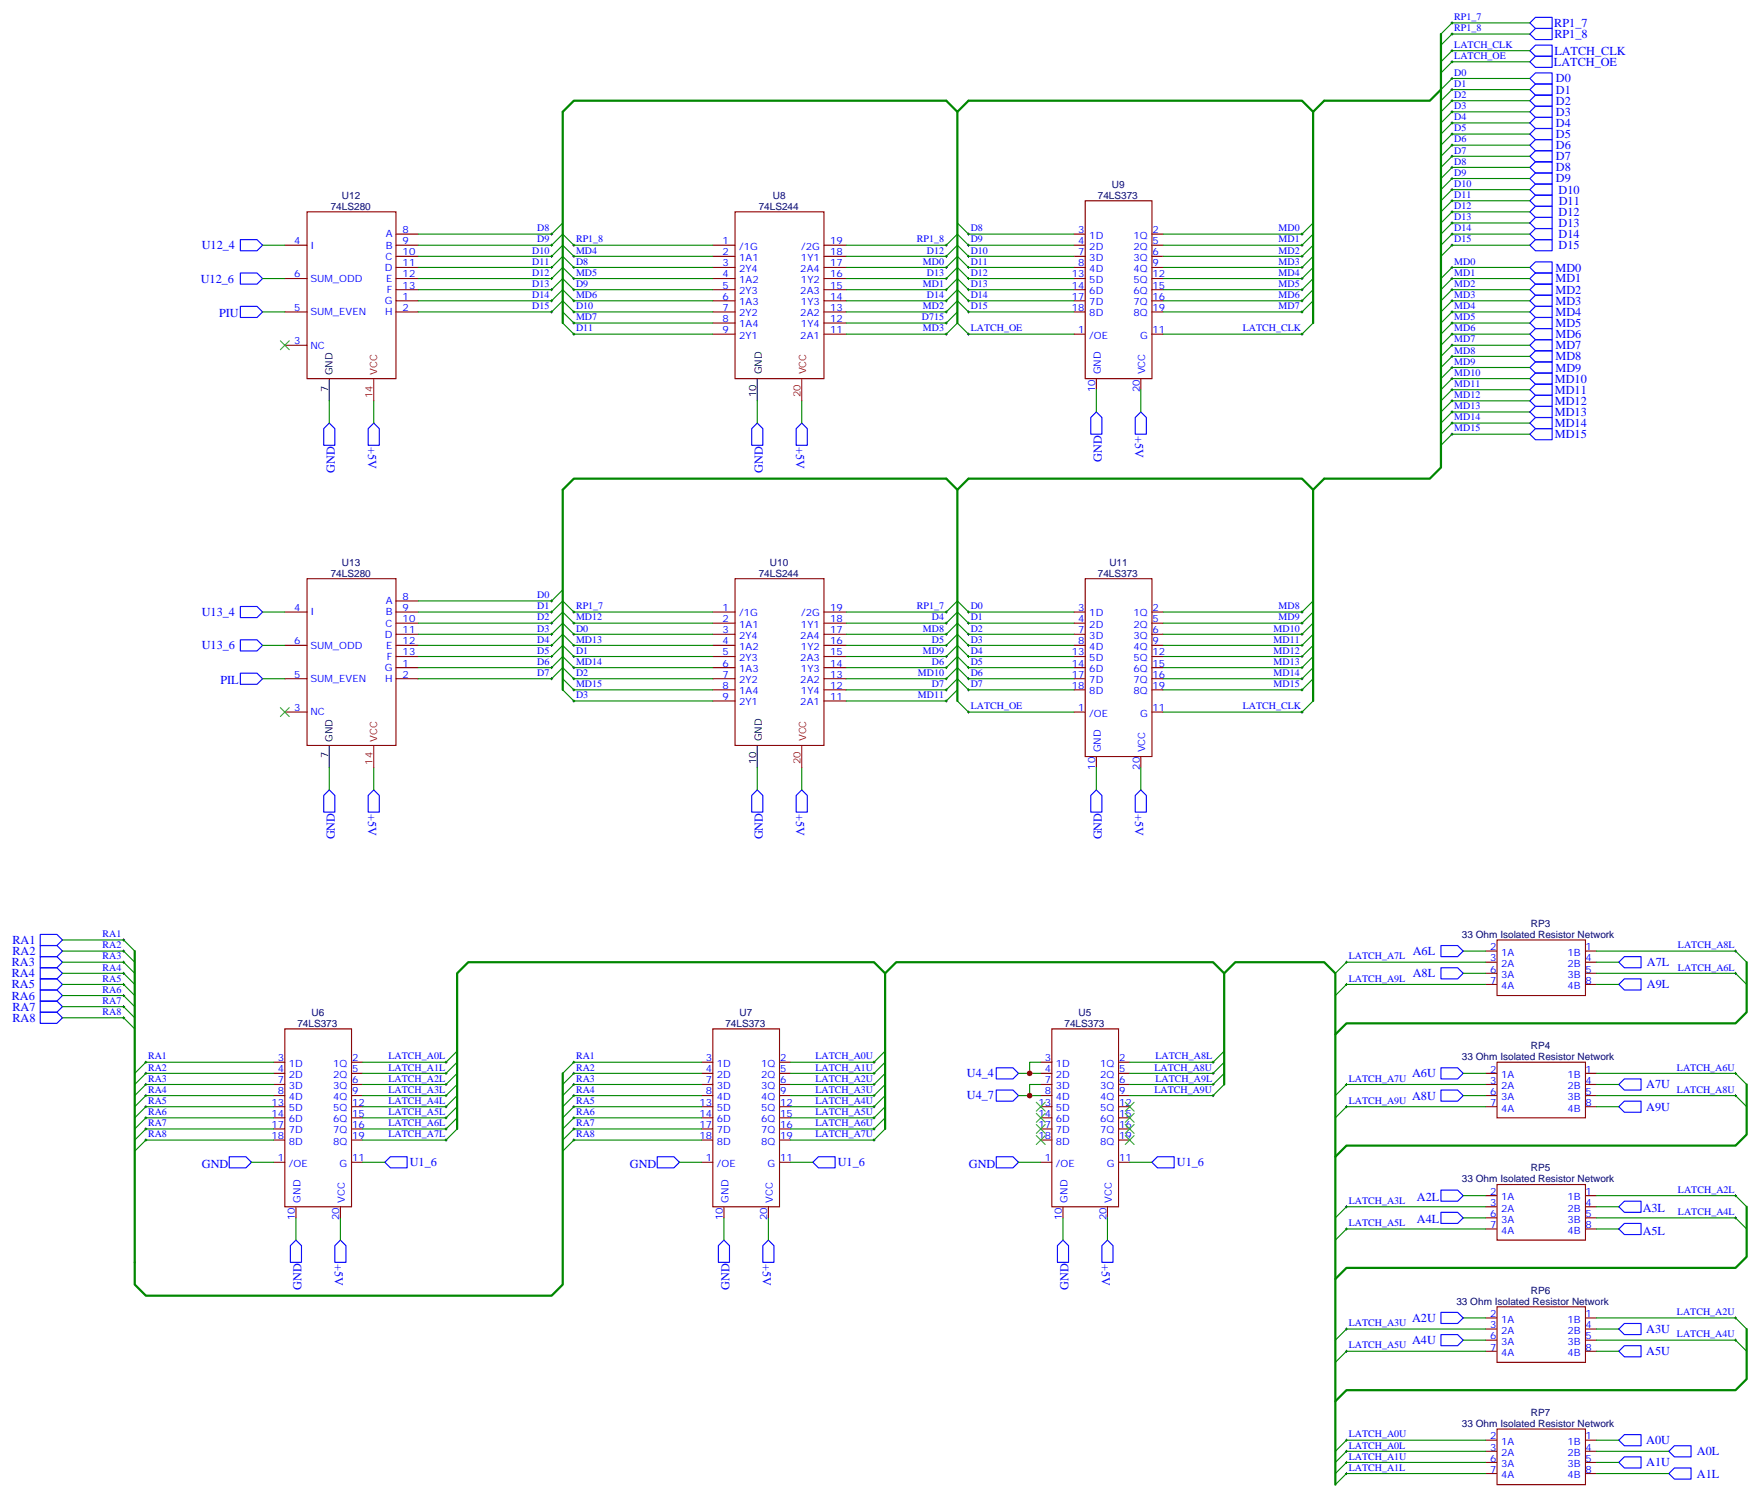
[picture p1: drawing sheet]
<svg xmlns="http://www.w3.org/2000/svg" width="559mm" height="475mm" viewBox="0 0 559 475" stroke-linecap="round" stroke-linejoin="round" font-family="sans-serif">
<defs><g id="words">
<g font-size="3.9" fill="#00f">
<text x="493.3" y="8.5">RP1_7</text>
<text x="493.3" y="17.3">LATCH_CLK</text>
<text x="493.3" y="12">RP1_8</text>
<text x="493.1" y="20.8">LATCH_OE</text>
<text x="493.8" y="26.2">D0</text>
<text x="493.8" y="29.7">D1</text>
<text x="493.8" y="33.2">D2</text>
<text x="493.8" y="36.7">D3</text>
<text x="493.8" y="40.3">D4</text>
<text x="493.8" y="43.8">D5</text>
<text x="493.8" y="47.3">D6</text>
<text x="493.8" y="50.8">D7</text>
<text x="493.8" y="57.9">D9</text>
<text x="493.8" y="54.4">D8</text>
<text x="494.6" y="61.4">D10</text>
<text x="494.7" y="65">D11</text>
<text x="494.6" y="68.5">D12</text>
<text x="494.6" y="75.5">D14</text>
<text x="494.6" y="72">D13</text>
<text x="64" y="79.1">U12_4</text>
<text x="494.6" y="79.1">D15</text>
<text x="63.7" y="89.7">U12_6</text>
<text x="493.6" y="89.7">MD1</text>
<text x="493.6" y="86.2">MD0</text>
<text x="493.6" y="93.2">MD2</text>
<text x="69.5" y="100.8">PIU</text>
<text x="493.6" y="100.2">MD4</text>
<text x="493.6" y="96.7">MD3</text>
<text x="493.6" y="107.3">MD6</text>
<text x="493.6" y="103.8">MD5</text>
<text x="493.6" y="110.8">MD7</text>
<text x="493.6" y="114.3">MD8</text>
<text x="493.6" y="117.9">MD9</text>
<text x="493.4" y="125">MD11</text>
<text x="493.4" y="121.5">MD10</text>
<text x="493.4" y="128.5">MD12</text>
<text x="493.4" y="135.6">MD14</text>
<text x="493.4" y="132">MD13</text>
<text x="116.8" y="141.9" transform="rotate(90 116.8 141.9)">+5V</text>
<text x="252.7" y="141.9" transform="rotate(90 252.7 141.9)">+5V</text>
<text x="360.3" y="138.3" transform="rotate(90 360.3 138.3)">+5V</text>
<text x="493.4" y="139.1">MD15</text>
<text x="349.7" y="146.5" transform="rotate(-90 349.7 146.5)">GND</text>
<text x="106.3" y="150" transform="rotate(-90 106.3 150)">GND</text>
<text x="242.1" y="150" transform="rotate(-90 242.1 150)">GND</text>
<text x="64" y="195.5">U13_4</text>
<text x="64" y="206.1">U13_6</text>
<text x="70" y="217.2">PIL</text>
<text x="116.8" y="258.3" transform="rotate(90 116.8 258.3)">+5V</text>
<text x="252.7" y="258.3" transform="rotate(90 252.7 258.3)">+5V</text>
<text x="360.3" y="258.3" transform="rotate(90 360.3 258.3)">+5V</text>
<text x="106.3" y="266.4" transform="rotate(-90 106.3 266.4)">GND</text>
<text x="242.1" y="266.4" transform="rotate(-90 242.1 266.4)">GND</text>
<text x="349.7" y="266.4" transform="rotate(-90 349.7 266.4)">GND</text>
<text x="3.9" y="299.6">RA1</text>
<text x="3.9" y="303.1">RA2</text>
<text x="448.3" y="303.1">A6L</text>
<text x="3.7" y="306.6">RA3</text>
<text x="3.7" y="310.1">RA4</text>
<text x="448.3" y="310.1">A8L</text>
<text x="522.6" y="306.6">A7L</text>
<text x="3.7" y="313.7">RA5</text>
<text x="3.7" y="317.2">RA6</text>
<text x="522.6" y="313.7">A9L</text>
<text x="3.9" y="320.7">RA7</text>
<text x="3.9" y="324.2">RA8</text>
<text x="306.8" y="341.9">U4_4</text>
<text x="448.1" y="341.9">A6U</text>
<text x="522.4" y="345.4">A7U</text>
<text x="306.8" y="348.9">U4_7</text>
<text x="448.1" y="349">A8U</text>
<text x="522.4" y="352.5">A9U</text>
<text x="64.1" y="370.6">GND</text>
<text x="130" y="370.1">U1_6</text>
<text x="199.9" y="370.6">GND</text>
<text x="265.9" y="370.1">U1_6</text>
<text x="307.5" y="370.6">GND</text>
<text x="373.5" y="370.1">U1_6</text>
<text x="449.6" y="381.2">A2L</text>
<text x="449.6" y="388.3">A4L</text>
<text x="521.3" y="384.7">A3L</text>
<text x="521.3" y="391.8">A5L</text>
<text x="106.3" y="401.1" transform="rotate(90 106.3 401.1)">+5V</text>
<text x="242.1" y="401.1" transform="rotate(90 242.1 401.1)">+5V</text>
<text x="349.7" y="401.1" transform="rotate(90 349.7 401.1)">+5V</text>
<text x="95.7" y="409.3" transform="rotate(-90 95.7 409.3)">GND</text>
<text x="231.5" y="409.3" transform="rotate(-90 231.5 409.3)">GND</text>
<text x="339.1" y="409.3" transform="rotate(-90 339.1 409.3)">GND</text>
<text x="448.1" y="419.5">A2U</text>
<text x="522.4" y="423">A3U</text>
<text x="448.1" y="426.6">A4U</text>
<text x="522.4" y="430.1">A5U</text>
<text x="522.4" y="458.3">A0U</text>
<text x="538.5" y="461.9">A0L</text>
<text x="522.4" y="465.4">A1U</text>
<text x="538.5" y="468.9">A1L</text>
</g>
<g font-size="3.2" fill="#00f">
<text x="461.5" y="6.4">RP1_7</text>
<text x="461.5" y="9.9">RP1_8</text>
<text x="461.5" y="15.2">LATCH_CLK</text>
<text x="461.5" y="18.7">LATCH_OE</text>
<text x="461.5" y="24">D0</text>
<text x="461.5" y="27.6">D1</text>
<text x="461.5" y="31.1">D2</text>
<text x="461.5" y="34.6">D3</text>
<text x="461.5" y="38.1">D4</text>
<text x="461.5" y="41.7">D5</text>
<text x="461.5" y="45.2">D6</text>
<text x="461.5" y="48.7">D7</text>
<text x="461.5" y="52.2">D8</text>
<text x="461.5" y="55.8">D9</text>
<text x="461.5" y="59.3">D10</text>
<text x="461.5" y="62.8">D11</text>
<text x="461.5" y="66.4">D12</text>
<text x="461.5" y="69.9">D13</text>
<text x="93.3" y="77.5">4</text>
<text x="122.4" y="75.4">A</text>
<text x="127.8" y="77.5">9</text>
<text x="127.8" y="73.9">8</text>
<text x="170.5" y="73.4">D8</text>
<text x="170.5" y="76.9">D9</text>
<text x="182.8" y="76.9">RP1_8</text>
<text x="229.3" y="77.5">1</text>
<text x="263.4" y="77.5">19</text>
<text x="291" y="76.9">RP1_8</text>
<text x="308" y="76.9">D9</text>
<text x="308" y="73.4">D8</text>
<text x="342.2" y="77.5">4</text>
<text x="342.2" y="73.9">3</text>
<text x="345.7" y="75.7">1D</text>
<text x="359.7" y="75.7">1Q</text>
<text x="365.7" y="73.9">2</text>
<text x="365.7" y="77.5">5</text>
<text x="405.8" y="76.9">MD1</text>
<text x="405.8" y="73.4">MD0</text>
<text x="461.5" y="73.4">D14</text>
<text x="461.5" y="76.9">D15</text>
<text x="98.5" y="78.9">I</text>
<text x="122.4" y="82.4">C</text>
<text x="122.4" y="78.9">B</text>
<text x="127.8" y="81">10</text>
<text x="168.9" y="80.5">D10</text>
<text x="168.9" y="84">D11</text>
<text x="182.8" y="80.5">MD4</text>
<text x="182.8" y="84">D8</text>
<text x="229.3" y="81">2</text>
<text x="234.6" y="79.2">/1G</text>
<text x="234.6" y="82.8">1A1</text>
<text x="254.2" y="82.8">1Y1</text>
<text x="254.3" y="79.2">/2G</text>
<text x="263.4" y="81">18</text>
<text x="292.9" y="84">MD0</text>
<text x="294.1" y="80.5">D12</text>
<text x="308" y="80.5">D10</text>
<text x="308" y="84">D11</text>
<text x="342.2" y="81">7</text>
<text x="345.7" y="82.8">3D</text>
<text x="345.7" y="79.2">2D</text>
<text x="359.7" y="79.2">2Q</text>
<text x="359.7" y="82.8">3Q</text>
<text x="365.7" y="81">6</text>
<text x="405.8" y="84">MD3</text>
<text x="405.8" y="80.5">MD2</text>
<text x="461.5" y="84">MD0</text>
<text x="93.3" y="88.1">6</text>
<text x="98.5" y="89.5">SUM_ODD</text>
<text x="122.2" y="85.9">D</text>
<text x="122.6" y="89.5">E</text>
<text x="127.8" y="88.1">12</text>
<text x="127.8" y="84.5">11</text>
<text x="168.9" y="87.5">D12</text>
<text x="182.8" y="87.5">MD5</text>
<text x="229.3" y="84.5">3</text>
<text x="229.3" y="88.1">4</text>
<text x="234.6" y="86.3">2Y4</text>
<text x="234.6" y="89.8">1A2</text>
<text x="254" y="86.3">2A4</text>
<text x="254.2" y="89.8">1Y2</text>
<text x="263.4" y="88.1">16</text>
<text x="263.4" y="84.5">17</text>
<text x="294.1" y="87.5">D13</text>
<text x="308" y="87.5">D12</text>
<text x="340.2" y="88.1">13</text>
<text x="342.2" y="84.5">8</text>
<text x="345.7" y="89.8">5D</text>
<text x="345.7" y="86.3">4D</text>
<text x="359.7" y="86.3">4Q</text>
<text x="359.7" y="89.8">5Q</text>
<text x="365.7" y="84.5">9</text>
<text x="365.7" y="88.1">12</text>
<text x="405.8" y="87.5">MD4</text>
<text x="461.5" y="87.5">MD1</text>
<text x="122.8" y="93">F</text>
<text x="127.8" y="95.1">1</text>
<text x="127.8" y="91.6">13</text>
<text x="168.9" y="91.1">D13</text>
<text x="168.9" y="94.6">D14</text>
<text x="182.8" y="94.6">MD6</text>
<text x="182.8" y="91.1">D9</text>
<text x="229.3" y="91.6">5</text>
<text x="229.3" y="95.1">6</text>
<text x="234.6" y="93.3">2Y3</text>
<text x="254" y="93.3">2A3</text>
<text x="263.4" y="95.1">14</text>
<text x="263.4" y="91.6">15</text>
<text x="292.9" y="91.1">MD1</text>
<text x="294.1" y="94.6">D14</text>
<text x="308" y="91.1">D13</text>
<text x="308" y="94.6">D14</text>
<text x="340.2" y="95.1">17</text>
<text x="340.2" y="91.6">14</text>
<text x="345.7" y="93.3">6D</text>
<text x="359.7" y="93.3">6Q</text>
<text x="365.7" y="91.6">15</text>
<text x="365.7" y="95.1">16</text>
<text x="405.8" y="94.6">MD6</text>
<text x="405.8" y="91.1">MD5</text>
<text x="461.5" y="91.1">MD2</text>
<text x="461.5" y="94.6">MD3</text>
<text x="93.3" y="98.6">5</text>
<text x="98.5" y="100">SUM_EVEN</text>
<text x="122.1" y="96.5">G</text>
<text x="122.2" y="100">H</text>
<text x="127.8" y="98.6">2</text>
<text x="168.9" y="98.1">D15</text>
<text x="182.8" y="101.6">MD7</text>
<text x="182.8" y="98.1">D10</text>
<text x="229.3" y="98.6">7</text>
<text x="234.6" y="96.9">1A3</text>
<text x="234.6" y="100.4">2Y2</text>
<text x="254" y="100.4">2A2</text>
<text x="254.2" y="96.9">1Y3</text>
<text x="263.4" y="98.6">13</text>
<text x="292.5" y="101.6">D715</text>
<text x="292.9" y="98.1">MD2</text>
<text x="308" y="98.1">D15</text>
<text x="340.2" y="98.6">18</text>
<text x="345.7" y="100.4">8D</text>
<text x="345.7" y="96.9">7D</text>
<text x="359.7" y="96.9">7Q</text>
<text x="359.7" y="100.4">8Q</text>
<text x="365.7" y="98.6">19</text>
<text x="405.8" y="98.1">MD7</text>
<text x="461.5" y="98.1">MD4</text>
<text x="461.5" y="101.6">MD5</text>
<text x="182.8" y="105.2">D11</text>
<text x="229.3" y="102.2">8</text>
<text x="229.3" y="105.7">9</text>
<text x="234.6" y="103.9">1A4</text>
<text x="234.6" y="107.5">2Y1</text>
<text x="254" y="107.5">2A1</text>
<text x="254.2" y="103.9">1Y4</text>
<text x="263.4" y="105.7">11</text>
<text x="263.4" y="102.2">12</text>
<text x="292.9" y="105.2">MD3</text>
<text x="308" y="105.2">LATCH_OE</text>
<text x="342.2" y="105.7">1</text>
<text x="345.7" y="107.5">/OE</text>
<text x="361.8" y="107.5">G</text>
<text x="365.7" y="105.7">11</text>
<text x="394.4" y="105.2">LATCH_CLK</text>
<text x="461.5" y="105.2">MD6</text>
<text x="93.3" y="109.2">3</text>
<text x="98.5" y="110.6">NC</text>
<text x="461.5" y="108.7">MD7</text>
<text x="461.5" y="112.2">MD8</text>
<text x="349.3" y="118.9" transform="rotate(-90 349.3 118.9)">GND</text>
<text x="363.4" y="118.9" transform="rotate(-90 363.4 118.9)">VCC</text>
<text x="461.5" y="115.7">MD9</text>
<text x="461.5" y="119.3">MD10</text>
<text x="347.6" y="124.4" transform="rotate(-90 347.6 124.4)">10</text>
<text x="361.7" y="124.4" transform="rotate(-90 361.7 124.4)">20</text>
<text x="461.5" y="122.8">MD11</text>
<text x="461.5" y="126.3">MD12</text>
<text x="461.5" y="129.9">MD13</text>
<text x="461.5" y="133.4">MD14</text>
<text x="461.5" y="136.9">MD15</text>
<text x="122.4" y="191.8">A</text>
<text x="127.8" y="190.4">8</text>
<text x="170.5" y="189.8">D0</text>
<text x="93.3" y="193.9">4</text>
<text x="98.5" y="195.3">I</text>
<text x="122.4" y="195.3">B</text>
<text x="127.8" y="197.4">10</text>
<text x="127.8" y="193.9">9</text>
<text x="170.5" y="196.9">D2</text>
<text x="170.5" y="193.4">D1</text>
<text x="182.8" y="193.4">RP1_7</text>
<text x="182.8" y="196.9">MD12</text>
<text x="229.3" y="193.9">1</text>
<text x="229.3" y="197.4">2</text>
<text x="234.6" y="195.7">/1G</text>
<text x="254.3" y="195.7">/2G</text>
<text x="263.4" y="197.4">18</text>
<text x="263.4" y="193.9">19</text>
<text x="291" y="193.4">RP1_7</text>
<text x="295.7" y="196.9">D4</text>
<text x="308" y="193.4">D0</text>
<text x="308" y="196.9">D1</text>
<text x="342.2" y="197.4">4</text>
<text x="342.2" y="193.9">3</text>
<text x="345.7" y="195.7">1D</text>
<text x="359.7" y="195.7">1Q</text>
<text x="365.7" y="193.9">2</text>
<text x="365.7" y="197.4">5</text>
<text x="405.8" y="193.4">MD8</text>
<text x="405.8" y="196.9">MD9</text>
<text x="122.2" y="202.4">D</text>
<text x="122.4" y="198.8">C</text>
<text x="127.8" y="200.9">11</text>
<text x="170.5" y="203.9">D4</text>
<text x="170.5" y="200.4">D3</text>
<text x="182.8" y="200.4">D0</text>
<text x="182.8" y="203.9">MD13</text>
<text x="229.3" y="200.9">3</text>
<text x="234.6" y="199.2">1A1</text>
<text x="234.6" y="202.7">2Y4</text>
<text x="254" y="202.7">2A4</text>
<text x="254.2" y="199.2">1Y1</text>
<text x="263.4" y="200.9">17</text>
<text x="292.9" y="200.4">MD8</text>
<text x="295.7" y="203.9">D5</text>
<text x="308" y="203.9">D3</text>
<text x="308" y="200.4">D2</text>
<text x="342.2" y="200.9">7</text>
<text x="345.7" y="202.7">3D</text>
<text x="345.7" y="199.2">2D</text>
<text x="359.7" y="199.2">2Q</text>
<text x="359.7" y="202.7">3Q</text>
<text x="365.7" y="200.9">6</text>
<text x="404.2" y="200.4">MD10</text>
<text x="404.2" y="203.9">MD11</text>
<text x="93.3" y="204.5">6</text>
<text x="98.5" y="205.9">SUM_ODD</text>
<text x="122.6" y="205.9">E</text>
<text x="122.8" y="209.4">F</text>
<text x="127.8" y="208">13</text>
<text x="127.8" y="204.5">12</text>
<text x="170.5" y="207.5">D5</text>
<text x="182.8" y="207.5">D1</text>
<text x="229.3" y="204.5">4</text>
<text x="229.3" y="208">5</text>
<text x="234.6" y="206.2">1A2</text>
<text x="234.6" y="209.8">2Y3</text>
<text x="254" y="209.8">2A3</text>
<text x="254.2" y="206.2">1Y2</text>
<text x="263.4" y="208">15</text>
<text x="263.4" y="204.5">16</text>
<text x="292.9" y="207.5">MD9</text>
<text x="308" y="207.5">D4</text>
<text x="340.2" y="208">13</text>
<text x="342.2" y="204.5">8</text>
<text x="345.7" y="209.8">5D</text>
<text x="345.7" y="206.2">4D</text>
<text x="359.7" y="206.2">4Q</text>
<text x="359.7" y="209.8">5Q</text>
<text x="365.7" y="204.5">9</text>
<text x="365.7" y="208">12</text>
<text x="404.2" y="207.5">MD12</text>
<text x="93.3" y="215.1">5</text>
<text x="122.1" y="212.9">G</text>
<text x="127.8" y="215.1">2</text>
<text x="127.8" y="211.5">1</text>
<text x="170.5" y="214.5">D7</text>
<text x="170.5" y="211">D6</text>
<text x="182.8" y="214.5">D2</text>
<text x="182.8" y="211">MD14</text>
<text x="229.3" y="211.5">6</text>
<text x="229.3" y="215.1">7</text>
<text x="234.6" y="213.3">1A3</text>
<text x="254.2" y="213.3">1Y3</text>
<text x="263.4" y="215.1">13</text>
<text x="263.4" y="211.5">14</text>
<text x="291.3" y="214.5">MD10</text>
<text x="295.7" y="211">D6</text>
<text x="308" y="214.5">D6</text>
<text x="308" y="211">D5</text>
<text x="340.2" y="215.1">17</text>
<text x="340.2" y="211.5">14</text>
<text x="345.7" y="213.3">6D</text>
<text x="359.7" y="213.3">6Q</text>
<text x="365.7" y="211.5">15</text>
<text x="365.7" y="215.1">16</text>
<text x="404.2" y="211">MD13</text>
<text x="404.2" y="214.5">MD14</text>
<text x="98.5" y="216.5">SUM_EVEN</text>
<text x="122.2" y="216.5">H</text>
<text x="182.8" y="221.6">D3</text>
<text x="182.8" y="218.1">MD15</text>
<text x="229.3" y="218.6">8</text>
<text x="234.6" y="216.8">2Y2</text>
<text x="234.6" y="220.3">1A4</text>
<text x="254" y="216.8">2A2</text>
<text x="254.2" y="220.3">1Y4</text>
<text x="263.4" y="218.6">12</text>
<text x="291.3" y="221.6">MD11</text>
<text x="295.7" y="218.1">D7</text>
<text x="308" y="218.1">D7</text>
<text x="340.2" y="218.6">18</text>
<text x="345.7" y="220.3">8D</text>
<text x="345.7" y="216.8">7D</text>
<text x="359.7" y="216.8">7Q</text>
<text x="359.7" y="220.3">8Q</text>
<text x="365.7" y="218.6">19</text>
<text x="404.2" y="218.1">MD15</text>
<text x="93.3" y="225.6">3</text>
<text x="98.5" y="227">NC</text>
<text x="229.3" y="222.1">9</text>
<text x="234.6" y="223.9">2Y1</text>
<text x="254" y="223.9">2A1</text>
<text x="263.4" y="222.1">11</text>
<text x="308" y="225.1">LATCH_OE</text>
<text x="342.2" y="225.6">1</text>
<text x="345.7" y="227.4">/OE</text>
<text x="361.8" y="227.4">G</text>
<text x="365.7" y="225.6">11</text>
<text x="394.4" y="225.1">LATCH_CLK</text>
<text x="349.3" y="238.8" transform="rotate(-90 349.3 238.8)">GND</text>
<text x="363.4" y="238.8" transform="rotate(-90 363.4 238.8)">VCC</text>
<text x="347.6" y="244.3" transform="rotate(-90 347.6 244.3)">10</text>
<text x="361.7" y="244.3" transform="rotate(-90 361.7 244.3)">20</text>
<text x="32.6" y="297.4">RA1</text>
<text x="32.6" y="301">RA2</text>
<text x="32.6" y="304.5">RA3</text>
<text x="428" y="304.5">LATCH_A7L</text>
<text x="472.9" y="301.6">2</text>
<text x="472.9" y="305.1">3</text>
<text x="476.4" y="303.4">1A</text>
<text x="497.5" y="303.4">1B</text>
<text x="503.1" y="301.6">1</text>
<text x="503.1" y="305.1">4</text>
<text x="532.5" y="301">LATCH_A8L</text>
<text x="32.6" y="308">RA4</text>
<text x="32.6" y="311.5">RA5</text>
<text x="428" y="311.5">LATCH_A9L</text>
<text x="472.9" y="308.7">6</text>
<text x="476.4" y="306.9">2A</text>
<text x="476.4" y="310.4">3A</text>
<text x="497.5" y="306.9">2B</text>
<text x="497.5" y="310.4">3B</text>
<text x="503.1" y="308.7">5</text>
<text x="532.5" y="308">LATCH_A6L</text>
<text x="32.6" y="315.1">RA6</text>
<text x="472.9" y="312.2">7</text>
<text x="476.4" y="314">4A</text>
<text x="497.5" y="314">4B</text>
<text x="503.1" y="312.2">8</text>
<text x="32.6" y="318.6">RA7</text>
<text x="32.6" y="322.1">RA8</text>
<text x="47" y="336.2">RA1</text>
<text x="47" y="339.8">RA2</text>
<text x="88.2" y="340.3">4</text>
<text x="88.2" y="336.8">3</text>
<text x="91.7" y="338.5">1D</text>
<text x="105.7" y="338.5">1Q</text>
<text x="111.7" y="336.8">2</text>
<text x="111.7" y="340.3">5</text>
<text x="123.3" y="336.2">LATCH_A0L</text>
<text x="123.3" y="339.8">LATCH_A1L</text>
<text x="182.8" y="339.8">RA2</text>
<text x="182.8" y="336.2">RA1</text>
<text x="224" y="340.3">4</text>
<text x="224" y="336.8">3</text>
<text x="227.5" y="338.5">1D</text>
<text x="241.5" y="338.5">1Q</text>
<text x="247.5" y="336.8">2</text>
<text x="247.5" y="340.3">5</text>
<text x="258.7" y="336.2">LATCH_A0U</text>
<text x="258.7" y="339.8">LATCH_A1U</text>
<text x="331.6" y="340.3">4</text>
<text x="331.6" y="336.8">3</text>
<text x="335.1" y="338.5">1D</text>
<text x="349.1" y="338.5">1Q</text>
<text x="355.1" y="336.8">2</text>
<text x="355.1" y="340.3">5</text>
<text x="366.3" y="339.8">LATCH_A8U</text>
<text x="366.7" y="336.2">LATCH_A8L</text>
<text x="472.9" y="340.4">2</text>
<text x="503.1" y="340.4">1</text>
<text x="532.1" y="339.8">LATCH_A6U</text>
<text x="47" y="343.3">RA3</text>
<text x="47" y="346.8">RA4</text>
<text x="88.2" y="347.3">8</text>
<text x="88.2" y="343.8">7</text>
<text x="91.7" y="345.6">3D</text>
<text x="91.7" y="342.1">2D</text>
<text x="105.7" y="342.1">2Q</text>
<text x="105.7" y="345.6">3Q</text>
<text x="111.7" y="343.8">6</text>
<text x="111.7" y="347.3">9</text>
<text x="123.3" y="343.3">LATCH_A2L</text>
<text x="123.3" y="346.8">LATCH_A3L</text>
<text x="182.8" y="346.8">RA4</text>
<text x="182.8" y="343.3">RA3</text>
<text x="224" y="347.3">8</text>
<text x="224" y="343.8">7</text>
<text x="227.5" y="345.6">3D</text>
<text x="227.5" y="342.1">2D</text>
<text x="241.5" y="342.1">2Q</text>
<text x="241.5" y="345.6">3Q</text>
<text x="247.5" y="343.8">6</text>
<text x="247.5" y="347.3">9</text>
<text x="258.7" y="343.3">LATCH_A2U</text>
<text x="258.7" y="346.8">LATCH_A3U</text>
<text x="331.6" y="347.3">8</text>
<text x="331.6" y="343.8">7</text>
<text x="335.1" y="345.6">3D</text>
<text x="335.1" y="342.1">2D</text>
<text x="349.1" y="342.1">2Q</text>
<text x="349.1" y="345.6">3Q</text>
<text x="355.1" y="343.8">6</text>
<text x="355.1" y="347.3">9</text>
<text x="366.3" y="346.8">LATCH_A9U</text>
<text x="366.7" y="343.3">LATCH_A9L</text>
<text x="428" y="343.3">LATCH_A7U</text>
<text x="472.9" y="343.9">3</text>
<text x="472.9" y="347.5">6</text>
<text x="476.4" y="342.2">1A</text>
<text x="476.4" y="345.7">2A</text>
<text x="497.5" y="342.2">1B</text>
<text x="497.5" y="345.7">2B</text>
<text x="503.1" y="343.9">4</text>
<text x="503.1" y="347.5">5</text>
<text x="532.1" y="346.8">LATCH_A8U</text>
<text x="47" y="350.3">RA5</text>
<text x="47" y="353.9">RA6</text>
<text x="86.2" y="350.9">13</text>
<text x="91.7" y="352.6">5D</text>
<text x="91.7" y="349.1">4D</text>
<text x="105.7" y="349.1">4Q</text>
<text x="105.7" y="352.6">5Q</text>
<text x="111.7" y="350.9">12</text>
<text x="123.3" y="350.3">LATCH_A4L</text>
<text x="123.3" y="353.9">LATCH_A5L</text>
<text x="182.8" y="353.9">RA6</text>
<text x="182.8" y="350.3">RA5</text>
<text x="222" y="350.9">13</text>
<text x="227.5" y="352.6">5D</text>
<text x="227.5" y="349.1">4D</text>
<text x="241.5" y="349.1">4Q</text>
<text x="241.5" y="352.6">5Q</text>
<text x="247.5" y="350.9">12</text>
<text x="258.7" y="350.3">LATCH_A4U</text>
<text x="258.7" y="353.9">LATCH_A5U</text>
<text x="329.6" y="350.9">13</text>
<text x="335.1" y="352.6">5D</text>
<text x="335.1" y="349.1">4D</text>
<text x="349.1" y="349.1">4Q</text>
<text x="349.1" y="352.6">5Q</text>
<text x="355.1" y="350.9">12</text>
<text x="428" y="350.3">LATCH_A9U</text>
<text x="472.9" y="351">7</text>
<text x="476.4" y="349.2">3A</text>
<text x="476.4" y="352.8">4A</text>
<text x="497.5" y="349.2">3B</text>
<text x="497.5" y="352.8">4B</text>
<text x="503.1" y="351">8</text>
<text x="47" y="357.4">RA7</text>
<text x="86.2" y="357.9">17</text>
<text x="86.2" y="354.4">14</text>
<text x="91.7" y="359.7">7D</text>
<text x="91.7" y="356.2">6D</text>
<text x="105.7" y="356.2">6Q</text>
<text x="105.7" y="359.7">7Q</text>
<text x="111.7" y="354.4">15</text>
<text x="111.7" y="357.9">16</text>
<text x="123.3" y="357.4">LATCH_A6L</text>
<text x="182.8" y="357.4">RA7</text>
<text x="222" y="357.9">17</text>
<text x="222" y="354.4">14</text>
<text x="227.5" y="359.7">7D</text>
<text x="227.5" y="356.2">6D</text>
<text x="241.5" y="356.2">6Q</text>
<text x="241.5" y="359.7">7Q</text>
<text x="247.5" y="354.4">15</text>
<text x="247.5" y="357.9">16</text>
<text x="258.7" y="357.4">LATCH_A6U</text>
<text x="329.6" y="357.9">17</text>
<text x="329.6" y="354.4">14</text>
<text x="335.1" y="359.7">7D</text>
<text x="335.1" y="356.2">6D</text>
<text x="349.1" y="356.2">6Q</text>
<text x="349.1" y="359.7">7Q</text>
<text x="355.1" y="354.4">15</text>
<text x="355.1" y="357.9">16</text>
<text x="47" y="360.9">RA8</text>
<text x="86.2" y="361.5">18</text>
<text x="91.7" y="363.2">8D</text>
<text x="105.7" y="363.2">8Q</text>
<text x="111.7" y="361.5">19</text>
<text x="123.3" y="360.9">LATCH_A7L</text>
<text x="182.8" y="360.9">RA8</text>
<text x="222" y="361.5">18</text>
<text x="227.5" y="363.2">8D</text>
<text x="241.5" y="363.2">8Q</text>
<text x="247.5" y="361.5">19</text>
<text x="258.7" y="360.9">LATCH_A7U</text>
<text x="329.6" y="361.5">18</text>
<text x="335.1" y="363.2">8D</text>
<text x="349.1" y="363.2">8Q</text>
<text x="355.1" y="361.5">19</text>
<text x="88.2" y="368.5">1</text>
<text x="91.7" y="370.3">/OE</text>
<text x="107.8" y="370.3">G</text>
<text x="111.7" y="368.5">11</text>
<text x="224" y="368.5">1</text>
<text x="227.5" y="370.3">/OE</text>
<text x="243.6" y="370.3">G</text>
<text x="247.5" y="368.5">11</text>
<text x="331.6" y="368.5">1</text>
<text x="335.1" y="370.3">/OE</text>
<text x="351.2" y="370.3">G</text>
<text x="355.1" y="368.5">11</text>
<text x="95.3" y="381.7" transform="rotate(-90 95.3 381.7)">GND</text>
<text x="109.4" y="381.7" transform="rotate(-90 109.4 381.7)">VCC</text>
<text x="231.1" y="381.7" transform="rotate(-90 231.1 381.7)">GND</text>
<text x="245.3" y="381.7" transform="rotate(-90 245.3 381.7)">VCC</text>
<text x="338.7" y="381.7" transform="rotate(-90 338.7 381.7)">GND</text>
<text x="352.8" y="381.7" transform="rotate(-90 352.8 381.7)">VCC</text>
<text x="428" y="382.1">LATCH_A3L</text>
<text x="472.9" y="379.2">2</text>
<text x="472.9" y="382.7">3</text>
<text x="476.4" y="381">1A</text>
<text x="497.5" y="381">1B</text>
<text x="503.1" y="379.2">1</text>
<text x="503.1" y="382.7">4</text>
<text x="532.5" y="378.6">LATCH_A2L</text>
<text x="93.6" y="387.2" transform="rotate(-90 93.6 387.2)">10</text>
<text x="107.7" y="387.2" transform="rotate(-90 107.7 387.2)">20</text>
<text x="229.4" y="387.2" transform="rotate(-90 229.4 387.2)">10</text>
<text x="243.5" y="387.2" transform="rotate(-90 243.5 387.2)">20</text>
<text x="337" y="387.2" transform="rotate(-90 337 387.2)">10</text>
<text x="351.1" y="387.2" transform="rotate(-90 351.1 387.2)">20</text>
<text x="428" y="389.1">LATCH_A5L</text>
<text x="472.9" y="386.3">6</text>
<text x="472.9" y="389.8">7</text>
<text x="476.4" y="384.5">2A</text>
<text x="476.4" y="388">3A</text>
<text x="497.5" y="384.5">2B</text>
<text x="497.5" y="388">3B</text>
<text x="503.1" y="386.3">5</text>
<text x="503.1" y="389.8">8</text>
<text x="532.5" y="385.6">LATCH_A4L</text>
<text x="476.4" y="391.6">4A</text>
<text x="497.5" y="391.6">4B</text>
<text x="472.9" y="418">2</text>
<text x="476.4" y="419.8">1A</text>
<text x="497.5" y="419.8">1B</text>
<text x="503.1" y="418">1</text>
<text x="532.1" y="417.4">LATCH_A2U</text>
<text x="428" y="420.9">LATCH_A3U</text>
<text x="472.9" y="421.5">3</text>
<text x="472.9" y="425.1">6</text>
<text x="476.4" y="423.3">2A</text>
<text x="497.5" y="423.3">2B</text>
<text x="503.1" y="421.5">4</text>
<text x="503.1" y="425.1">5</text>
<text x="532.1" y="424.4">LATCH_A4U</text>
<text x="428" y="428">LATCH_A5U</text>
<text x="472.9" y="428.6">7</text>
<text x="476.4" y="426.8">3A</text>
<text x="476.4" y="430.4">4A</text>
<text x="497.5" y="426.8">3B</text>
<text x="497.5" y="430.4">4B</text>
<text x="503.1" y="428.6">8</text>
<text x="428" y="459.7">LATCH_A0L</text>
<text x="428" y="456.2">LATCH_A0U</text>
<text x="472.9" y="456.8">2</text>
<text x="472.9" y="460.4">3</text>
<text x="476.4" y="458.6">1A</text>
<text x="497.5" y="458.6">1B</text>
<text x="503.1" y="456.8">1</text>
<text x="503.1" y="460.4">4</text>
<text x="428" y="466.8">LATCH_A1L</text>
<text x="428" y="463.2">LATCH_A1U</text>
<text x="472.9" y="463.9">6</text>
<text x="472.9" y="467.4">7</text>
<text x="476.4" y="462.1">2A</text>
<text x="476.4" y="465.6">3A</text>
<text x="497.5" y="462.1">2B</text>
<text x="497.5" y="465.6">3B</text>
<text x="503.1" y="463.9">5</text>
<text x="503.1" y="467.4">8</text>
<text x="476.4" y="469.2">4A</text>
<text x="497.5" y="469.2">4B</text>
</g>
<g font-size="3.2" fill="#000080">
<text x="352.9" y="59.5">U9</text>
<text x="108.5" y="63.1">U12</text>
<text x="245.3" y="63.1">U8</text>
<text x="348.4" y="63.1">74LS373</text>
<text x="105" y="66.6">74LS280</text>
<text x="240.8" y="66.6">74LS244</text>
<text x="108.5" y="179.5">U13</text>
<text x="244.3" y="179.5">U10</text>
<text x="352.1" y="179.5">U11</text>
<text x="105" y="183">74LS280</text>
<text x="240.8" y="183">74LS244</text>
<text x="348.4" y="183">74LS373</text>
<text x="463.9" y="297.7">33 Ohm Isolated Resistor Network</text>
<text x="485.8" y="294.1">RP3</text>
<text x="98.9" y="322.4">U6</text>
<text x="234.7" y="322.4">U7</text>
<text x="342.3" y="322.4">U5</text>
<text x="94.4" y="325.9">74LS373</text>
<text x="230.2" y="325.9">74LS373</text>
<text x="337.8" y="325.9">74LS373</text>
<text x="485.8" y="332.9">RP4</text>
<text x="463.9" y="336.5">33 Ohm Isolated Resistor Network</text>
<text x="485.8" y="371.8">RP5</text>
<text x="463.9" y="375.3">33 Ohm Isolated Resistor Network</text>
<text x="485.8" y="410.6">RP6</text>
<text x="462.2" y="414.1">33 Ohm Isolated Resistor Network</text>
<text x="485.8" y="449.4">RP7</text>
<text x="463.9" y="452.9">33 Ohm Isolated Resistor Network</text>
</g>
<g font-size="3.2">
<text x="105.6" y="119.1" transform="rotate(-90 105.6 119.1)">GND</text>
<text x="241.7" y="118.9" transform="rotate(-90 241.7 118.9)">GND</text>
<text x="104.1" y="124.3" transform="rotate(-90 104.1 124.3)">7</text>
<text x="240" y="126.1" transform="rotate(-90 240 126.1)">10</text>
<text x="105.6" y="235.5" transform="rotate(-90 105.6 235.5)">GND</text>
<text x="241.7" y="235.3" transform="rotate(-90 241.7 235.3)">GND</text>
<text x="104.1" y="240.7" transform="rotate(-90 104.1 240.7)">7</text>
<text x="240" y="242.5" transform="rotate(-90 240 242.5)">10</text>
</g>
<g font-size="3.2" fill="#f00">
<text x="119.7" y="119.1" transform="rotate(-90 119.7 119.1)">VCC</text>
<text x="255.8" y="118.9" transform="rotate(-90 255.8 118.9)">VCC</text>
<text x="118.3" y="126.3" transform="rotate(-90 118.3 126.3)">14</text>
<text x="254.1" y="126.1" transform="rotate(-90 254.1 126.1)">20</text>
<text x="119.7" y="235.5" transform="rotate(-90 119.7 235.5)">VCC</text>
<text x="255.8" y="235.3" transform="rotate(-90 255.8 235.3)">VCC</text>
<text x="118.3" y="242.7" transform="rotate(-90 118.3 242.7)">14</text>
<text x="254.1" y="242.5" transform="rotate(-90 254.1 242.5)">20</text>
</g>
</g></defs>
<g fill="none" stroke="#008700" stroke-width=".71">
<path d="M457.3 10.8v137.6l-3.6 3.5h-33.5l-3.5 3.5-3.5-3.5h-105.9l-3.5 3.5-3.5-3.5h-118.2l-3.5 3.5v63.5M303.8 35.5v67M416.7 35.5v67M457.3 28.4l-3.6 3.6h-33.5l-3.5 3.5-3.5-3.5h-105.9l-3.5 3.5-3.5-3.5h-118.2l-3.5 3.5v67M303.8 155.4v67.1M416.7 155.4v67.1M42.8 301.8v105.9l3.5 3.5h128.7l3.6-3.5v-67.1M280.9 308.9l3.5-3.5h100.6l3.5 3.5v35.3M388.5 308.9l3.5-3.5h28.2l3.6 3.5v162.3M554.3 305.4v15.8l-3.5 3.6h-123.5l-3.5 3.5M145.1 358.3v-49.4l3.5-3.5h128.8l3.5 3.5v49.4M554.3 344.2v15.8l-3.5 3.6h-123.5l-3.5 3.5"/>
<path d="M554.3 383v15.9l-3.5 3.5h-123.5l-3.5 3.5M554.3 421.8v15.9l-3.5 3.5h-123.5l-3.5 3.5"/>
</g>
<g fill="none" stroke="#870000" stroke-width=".35">
<path d="M90.4 77.8h7M97.4 67.2h28.3v53h-28.3zM125.7 77.8h7M125.7 74.3h7M226.2 77.8h7.1M233.3 67.2h28.2v53h-28.2zM261.5 77.8h7M340.9 77.8h3.5M340.9 74.3h3.5M344.4 63.7h21.1v56.5h-21.1zM365.5 77.8h3.6M365.5 74.3h3.6"/>
<path d="M90.4 88.4h7M90.4 99h7M125.7 81.4h7M125.7 84.9h7M125.7 88.4h7M125.7 91.9h7M125.7 95.5h7M125.7 99h7M226.2 81.4h7.1M226.2 84.9h7.1M226.2 88.4h7.1M226.2 91.9h7.1"/>
<path d="M226.2 95.5h7.1M226.2 99h7.1M261.5 81.4h7M261.5 84.9h7M261.5 88.4h7M261.5 91.9h7M261.5 95.5h7M261.5 99h7M340.9 81.4h3.5M340.9 84.9h3.5M340.9 88.4h3.5M340.9 91.9h3.5"/>
<path d="M340.9 95.5h3.5M340.9 99h3.5M365.5 81.4h3.6M365.5 84.9h3.6M365.5 88.4h3.6M365.5 91.9h3.6M365.5 95.5h3.6M365.5 99h3.6M90.4 109.6h7M226.2 102.5h7.1M226.2 106h7.1M261.5 102.5h7"/>
<path d="M261.5 106h7M340.9 106h3.5M365.5 106h3.6M347.9 120.2v3.5M362 120.2v3.5M90.4 194.2h7M97.4 183.7h28.3v52.9h-28.3zM125.7 194.2h7M125.7 197.8h7M125.7 190.7h7M226.2 194.2h7.1M226.2 197.8h7.1"/>
<path d="M233.3 183.7h28.2v52.9h-28.2zM261.5 194.2h7M261.5 197.8h7M340.9 194.2h3.5M340.9 197.8h3.5M344.4 183.7h21.1v56.4h-21.1zM365.5 194.2h3.6M365.5 197.8h3.6M90.4 204.8h7M90.4 215.4h7M125.7 201.3h7M125.7 204.8h7"/>
<path d="M125.7 208.4h7M125.7 211.9h7M125.7 215.4h7M226.2 201.3h7.1M226.2 204.8h7.1M226.2 208.4h7.1M226.2 211.9h7.1M226.2 215.4h7.1M226.2 218.9h7.1M261.5 201.3h7M261.5 204.8h7M261.5 208.4h7"/>
<path d="M261.5 211.9h7M261.5 215.4h7M261.5 218.9h7M340.9 201.3h3.5M340.9 204.8h3.5M340.9 208.4h3.5M340.9 211.9h3.5M340.9 215.4h3.5M340.9 218.9h3.5M365.5 201.3h3.6M365.5 204.8h3.6M365.5 208.4h3.6"/>
<path d="M365.5 211.9h3.6M365.5 215.4h3.6M365.5 218.9h3.6M90.4 226h7M226.2 222.5h7.1M261.5 222.5h7M340.9 226h3.5M365.5 226h3.6M347.9 240.1v3.5M362 240.1v3.5M475.1 298.3h28v17.6h-28zM471.4 301.8h3.5"/>
<path d="M471.4 305.4h3.5M471.4 308.9h3.5M471.4 312.4h3.5M503.1 301.8h3.6M503.1 305.4h3.6M503.1 308.9h3.6M503.1 312.4h3.6M86.9 337.1h3.5M90.4 326.5h21.1v56.5h-21.1zM111.5 337.1h3.6M222.7 337.1h3.5M226.2 326.5h21.2v56.5h-21.2z"/>
<path d="M247.4 337.1h3.5M330.3 337.1h3.5M333.8 326.5h21.2v56.5h-21.2zM355 337.1h3.5M475.1 337.1h28v17.7h-28zM86.9 340.6h3.5M86.9 344.2h3.5M86.9 347.7h3.5M86.9 351.2h3.5M86.9 354.8h3.5M86.9 358.3h3.5M111.5 340.6h3.6"/>
<path d="M111.5 344.2h3.6M111.5 347.7h3.6M111.5 351.2h3.6M111.5 354.8h3.6M111.5 358.3h3.6M222.7 340.6h3.5M222.7 344.2h3.5M222.7 347.7h3.5M222.7 351.2h3.5M222.7 354.8h3.5M222.7 358.3h3.5M247.4 340.6h3.5"/>
<path d="M247.4 344.2h3.5M247.4 347.7h3.5M247.4 351.2h3.5M247.4 354.8h3.5M247.4 358.3h3.5M330.3 340.6h3.5M330.3 344.2h3.5M330.3 347.7h3.5M330.3 351.2h3.5M330.3 354.8h3.5M330.3 358.3h3.5M355 340.6h3.5"/>
<path d="M355 344.2h3.5M355 347.7h3.5M355 351.2h3.5M355 354.8h3.5M355 358.3h3.5M471.4 340.6h3.5M471.4 344.2h3.5M471.4 347.7h3.5M471.4 351.2h3.5M503.1 340.6h3.6M503.1 344.2h3.6M503.1 347.7h3.6"/>
<path d="M503.1 351.2h3.6M86.9 361.8h3.5M86.9 368.9h3.5M111.5 361.8h3.6M111.5 368.9h3.6M222.7 361.8h3.5M222.7 368.9h3.5M247.4 361.8h3.5M247.4 368.9h3.5M330.3 361.8h3.5M330.3 368.9h3.5M355 361.8h3.5"/>
<path d="M355 368.9h3.5M471.4 379.4h3.5M475.1 375.9h28v17.7h-28zM503.1 379.4h3.6M93.9 383v3.5M108 383v3.5M229.7 383v3.5M243.8 383v3.5M337.3 383v3.5M351.4 383v3.5M471.4 383h3.5M471.4 386.5h3.5"/>
<path d="M471.4 390h3.5M503.1 383h3.6M503.1 386.5h3.6M503.1 390h3.6M471.4 418.3h3.5M475.1 414.7h28v17.7h-28zM503.1 418.3h3.6M471.4 421.8h3.5M471.4 425.3h3.5M471.4 428.8h3.5M503.1 421.8h3.6M503.1 425.3h3.6"/>
<path d="M503.1 428.8h3.6M471.4 457.1h3.5M475.1 453.5h28v17.7h-28zM503.1 457.1h3.6M471.4 460.6h3.5M471.4 464.1h3.5M471.4 467.6h3.5M503.1 460.6h3.6M503.1 464.1h3.6M503.1 467.6h3.6"/>
</g>
<path d="M104.5 120.2v7M240.3 120.2v7M104.5 236.6v7M240.3 236.6v7" fill="none" stroke="#000" stroke-width=".35"/>
<path d="M118.6 120.2v7M254.4 120.2v7M118.6 236.6v7M254.4 236.6v7" fill="none" stroke="#f00" stroke-width=".35"/>
<g fill="none" stroke="#000" stroke-width=".32">
<path d="M460.4 7.3h.8M460.4 10.8h.8M460.4 16.1h.8M460.4 19.6h.8M460.8 6.9v.7M460.8 10.4v.7M460.8 15.7v.7M460.8 19.3v.7M460.4 24.9h.8M460.4 28.4h.8M460.4 32h.8M460.4 35.5h.8"/>
<path d="M460.4 39h.8M460.8 24.6v.7M460.8 28.1v.7M460.8 31.6v.7M460.8 35.1v.7M460.8 38.7v.7M460.4 42.5h.8M460.4 46.1h.8M460.4 49.6h.8M460.4 53.1h.8M460.4 56.7h.8M460.8 42.2v.7"/>
<path d="M460.8 45.7v.7M460.8 49.2v.8M460.8 52.8v.7M460.8 56.3v.7M460.8 59.8v.7M174.7 77.8h.7M174.7 74.3h.7M175 73.9v.7M175 77.5v.7M181.8 77.8h.7M182.1 77.5v.7M299.9 77.8h.7"/>
<path d="M300.3 77.5v.7M307 77.8h.7M307 74.3h.7M307.3 73.9v.7M307.3 77.5v.7M412.8 77.8h.7M412.8 74.3h.7M413.2 73.9v.7M413.2 77.5v.7M460.4 77.8h.8M460.4 74.3h.8M460.4 60.2h.8"/>
<path d="M460.4 63.7h.8M460.4 67.2h.8M460.4 70.8h.8M460.8 63.4v.7M460.8 66.9v.7M460.8 70.4v.7M460.8 73.9v.7M460.8 77.5v.7M174.7 99h.7M174.7 95.5h.7M174.7 91.9h.7M174.7 88.4h.7"/>
<path d="M174.7 84.9h.7M174.7 81.4h.7M175 81v.7M175 84.5v.7M175 88.1v.7M175 91.6v.7M175 95.1v.7M175 98.6v.7M181.8 99h.7M181.8 95.5h.7M181.8 91.9h.7M181.8 88.4h.7"/>
<path d="M181.8 84.9h.7M181.8 81.4h.7M182.1 81v.7M182.1 84.5v.7M182.1 88.1v.7M182.1 91.6v.7M182.1 95.1v.7M182.1 98.6v.7M299.9 99h.7M299.9 95.5h.7M299.9 91.9h.7M299.9 88.4h.7"/>
<path d="M299.9 84.9h.7M299.9 81.4h.7M300.3 81v.7M300.3 84.5v.7M300.3 88.1v.7M300.3 91.6v.7M300.3 95.1v.7M300.3 98.6v.7M307 99h.7M307 95.5h.7M307 91.9h.7M307 88.4h.7"/>
<path d="M307 84.9h.7M307 81.4h.7M307.3 81v.7M307.3 84.5v.7M307.3 88.1v.7M307.3 91.6v.7M307.3 95.1v.7M307.3 98.6v.7M412.8 99h.7M412.8 95.5h.7M412.8 91.9h.7M412.8 88.4h.7"/>
<path d="M412.8 84.9h.7M412.8 81.4h.7M413.2 81v.7M413.2 84.5v.7M413.2 88.1v.7M413.2 91.6v.7M413.2 95.1v.7M413.2 98.6v.7M460.4 99h.8M460.4 95.5h.8M460.4 91.9h.8M460.4 88.4h.8"/>
<path d="M460.4 84.9h.8M460.8 84.5v.7M460.8 88.1v.7M460.8 91.6v.7M460.8 95.1v.7M460.8 98.6v.7M181.8 106h.7M181.8 102.5h.7M182.1 102.2v.7M182.1 105.7v.7M299.9 106h.7M299.9 102.5h.7"/>
<path d="M300.3 102.2v.7M300.3 105.7v.7M307 106h.7M307.3 105.7v.7M412.8 106h.7M413.2 105.7v.7M460.4 106h.8M460.4 102.5h.8M460.4 109.6h.8M460.4 113.1h.8M460.4 116.6h.8M460.8 102.2v.7"/>
<path d="M460.8 105.7v.7M460.8 109.2v.7M460.8 112.7v.8M460.8 116.3v.7M460.8 119.8v.7M460.4 120.2h.8M460.4 123.7h.8M460.4 127.2h.8M460.4 130.7h.8M460.4 134.3h.8M460.4 137.8h.8M460.8 123.3v.7"/>
<path d="M460.8 126.9v.7M460.8 130.4v.7M460.8 133.9v.7M460.8 137.4v.7M174.7 194.2h.7M174.7 197.8h.7M174.7 190.7h.7M175 190.4v.7M175 193.9v.7M175 197.4v.7M181.8 194.2h.7M181.8 197.8h.7"/>
<path d="M182.1 193.9v.7M182.1 197.4v.7M299.9 194.2h.7M299.9 197.8h.7M300.3 193.9v.7M300.3 197.4v.7M307 194.2h.7M307 197.8h.7M307.3 193.9v.7M307.3 197.4v.7M412.8 194.2h.7M412.8 197.8h.7"/>
<path d="M413.2 193.9v.7M413.2 197.4v.7M174.7 201.3h.7M174.7 204.8h.7M174.7 208.4h.7M174.7 211.9h.7M174.7 215.4h.7M175 200.9v.7M175 204.5v.7M175 208v.7M175 211.5v.7M175 215.1v.7"/>
<path d="M181.8 201.3h.7M181.8 204.8h.7M181.8 208.4h.7M181.8 211.9h.7M181.8 215.4h.7M181.8 218.9h.7M182.1 200.9v.7M182.1 204.5v.7M182.1 208v.7M182.1 211.5v.7M182.1 215.1v.7M182.1 218.6v.7"/>
<path d="M299.9 201.3h.7M299.9 204.8h.7M299.9 208.4h.7M299.9 211.9h.7M299.9 215.4h.7M299.9 218.9h.7M300.3 200.9v.7M300.3 204.5v.7M300.3 208v.7M300.3 211.5v.7M300.3 215.1v.7M300.3 218.6v.7"/>
<path d="M307 201.3h.7M307 204.8h.7M307 208.4h.7M307 211.9h.7M307 215.4h.7M307 218.9h.7M307.3 200.9v.7M307.3 204.5v.7M307.3 208v.7M307.3 211.5v.7M307.3 215.1v.7M307.3 218.6v.7"/>
<path d="M412.8 201.3h.7M412.8 204.8h.7M412.8 208.4h.7M412.8 211.9h.7M412.8 215.4h.7M412.8 218.9h.7M413.2 200.9v.7M413.2 204.5v.7M413.2 208v.7M413.2 211.5v.7M413.2 215.1v.7M413.2 218.6v.7"/>
<path d="M181.8 222.5h.7M182.1 222.1v.7M299.9 222.5h.7M300.3 222.1v.7M307 226h.7M307.3 225.6v.7M412.8 226h.7M413.2 225.6v.7M38.9 298.3h.7M39.2 298v.7M38.9 305.4h.7M38.9 312.4h.7"/>
<path d="M38.9 308.9h.7M38.9 301.8h.7M38.9 315.9h.7M38.9 319.5h.7M39.2 301.5v.7M39.2 305v.7M39.2 308.5v.7M39.2 312.1v.7M39.2 315.6v.7M39.2 319.1v.7M426.9 305.4h.7M426.9 312.4h.7"/>
<path d="M427.3 305v.7M427.3 312.1v.7M550.4 308.9h.7M550.4 301.8h.7M550.8 301.5v.7M550.8 308.5v.7M38.9 323h.7M39.2 322.7v.7M45.9 337.1h.7M46.3 336.8v.7M141.2 337.1h.7M141.5 336.8v.7"/>
<path d="M181.8 337.1h.7M182.1 336.8v.7M277 337.1h.7M277.4 336.8v.7M384.6 337.1h.7M385 336.8v.7M45.9 340.6h.7M45.9 344.2h.7M45.9 347.7h.7M45.9 351.2h.7M45.9 354.8h.7M45.9 358.3h.7"/>
<path d="M46.3 340.3v.7M46.3 343.8v.7M46.3 347.3v.8M46.3 350.9v.7M46.3 354.4v.7M46.3 357.9v.7M141.2 340.6h.7M141.2 344.2h.7M141.2 347.7h.7M141.2 351.2h.7M141.2 354.8h.7M141.2 358.3h.7"/>
<path d="M141.5 340.3v.7M141.5 343.8v.7M141.5 347.3v.8M141.5 350.9v.7M141.5 354.4v.7M141.5 357.9v.7M181.8 340.6h.7M181.8 344.2h.7M181.8 347.7h.7M181.8 351.2h.7M181.8 354.8h.7M181.8 358.3h.7"/>
<path d="M182.1 340.3v.7M182.1 343.8v.7M182.1 347.3v.8M182.1 350.9v.7M182.1 354.4v.7M182.1 357.9v.7M277 340.6h.7M277 344.2h.7M277 347.7h.7M277 351.2h.7M277 354.8h.7M277 358.3h.7"/>
<path d="M277.4 340.3v.7M277.4 343.8v.7M277.4 347.3v.8M277.4 350.9v.7M277.4 354.4v.7M277.4 357.9v.7M384.6 340.6h.7M384.6 344.2h.7M384.6 347.7h.7M385 340.3v.7M385 343.8v.7M385 347.3v.8"/>
<path d="M426.9 344.2h.7M426.9 351.2h.7M427.3 343.8v.7M427.3 350.9v.7M550.4 340.6h.7M550.4 347.7h.7M550.8 340.3v.7M550.8 347.3v.8M45.9 361.8h.7M46.3 361.5v.7M141.2 361.8h.7M141.5 361.5v.7"/>
<path d="M181.8 361.8h.7M182.1 361.5v.7M277 361.8h.7M277.4 361.5v.7M550.4 379.4h.7M550.8 379.1v.7M426.9 383h.7M426.9 390h.7M427.3 382.6v.7M427.3 389.7v.7M550.4 386.5h.7M550.8 386.2v.7"/>
<path d="M550.4 418.3h.7M550.8 417.9v.7M426.9 421.8h.7M426.9 428.8h.7M427.3 421.4v.7M427.3 428.5v.7M550.4 425.3h.7M550.8 425v.7M426.9 457.1h.7M427.3 456.7v.7M426.9 460.6h.7M426.9 467.6h.7"/>
<path d="M426.9 464.1h.7M427.3 460.2v.7M427.3 463.8v.7M427.3 467.3v.7"/>
</g>
<g fill="none" stroke="#00f" stroke-width=".35">
<path d="M485.5 10.8l1.8-1.8h5.2v3.6h-5.2zM485.5 7.3l1.8-1.8h5.2v3.5h-5.2zM487.3 14.3h5.2v3.6h-5.2l-1.8-1.8zM487.3 17.9h5.2v3.5h-5.2l-1.8-1.8zM485.5 24.9l1.8-1.8h5.2v3.6h-5.2zM487.3 26.7h5.2v3.5h-5.2l-1.8-1.8zM487.3 30.2h5.2v3.5h-5.2l-1.8-1.7zM487.3 33.7h5.2v3.6h-5.2l-1.8-1.8zM487.3 37.3h5.2v3.5h-5.2l-1.8-1.8zM485.5 56.7l1.8-1.8h5.2v3.5h-5.2zM485.5 53.1l1.8-1.7h5.2v3.5h-5.2zM487.3 58.4h5.2v3.5h-5.2l-1.8-1.7z"/>
<path d="M487.3 40.8h5.2v3.5h-5.2l-1.8-1.8zM487.3 44.3h5.2v3.5h-5.2l-1.8-1.7zM487.3 47.8h5.2v3.6h-5.2l-1.8-1.8zM76.3 76.1h5.3l1.7 1.7-1.7 1.8h-5.3zM487.3 76.1h5.2v3.5h-5.2l-1.8-1.8zM487.3 72.5h5.2v3.6h-5.2l-1.8-1.8zM487.3 69h5.2v3.5h-5.2l-1.8-1.7zM487.3 65.5h5.2v3.5h-5.2l-1.8-1.8zM487.3 61.9h5.2v3.6h-5.2l-1.8-1.8zM76.3 86.6h5.3l1.7 1.8-1.7 1.8h-5.3zM76.3 97.2h5.3l1.7 1.8-1.7 1.8h-5.3zM485.5 88.4l1.8-1.8h5.2v3.6h-5.2z"/>
<path d="M485.5 84.9l1.8-1.8h5.2v3.5h-5.2zM487.3 97.2h5.2v3.6h-5.2l-1.8-1.8zM487.3 93.7h5.2v3.5h-5.2l-1.8-1.7zM487.3 90.2h5.2v3.5h-5.2l-1.8-1.8zM485.5 116.6l1.8-1.7h5.2v3.5h-5.2zM487.3 111.3h5.2v3.6h-5.2l-1.8-1.8zM487.3 107.8h5.2v3.5h-5.2l-1.8-1.7zM487.3 104.3h5.2v3.5h-5.2l-1.8-1.8zM487.3 100.8h5.2v3.5h-5.2l-1.8-1.8zM104.5 134.3l1.8 1.7v5.3h-3.6v-5.3zM116.8 136l1.8-1.7 1.8 1.7v5.3h-3.6zM238.5 136l1.8-1.7 1.8 1.7v5.3h-3.6z"/>
<path d="M252.7 136l1.7-1.7 1.8 1.7v5.3h-3.5zM346.1 132.5l1.8-1.8 1.8 1.8v5.3h-3.6zM362 130.7l1.8 1.8v5.3h-3.5v-5.3zM485.5 120.2l1.8-1.8h5.2v3.5h-5.2zM487.3 136h5.2v3.6h-5.2l-1.8-1.8zM487.3 132.5h5.2v3.5h-5.2l-1.8-1.7zM487.3 129h5.2v3.5h-5.2l-1.8-1.8zM487.3 125.4h5.2v3.6h-5.2l-1.8-1.8zM487.3 121.9h5.2v3.5h-5.2l-1.8-1.7zM76.3 192.5h5.3l1.7 1.7-1.7 1.8h-5.3zM76.3 203.1h5.3l1.7 1.7-1.7 1.8h-5.3zM76.3 213.6h5.3l1.7 1.8-1.7 1.8h-5.3z"/>
<path d="M104.5 250.7l1.8 1.7v5.3h-3.6v-5.3zM116.8 252.4l1.8-1.7 1.8 1.7v5.3h-3.6zM240.3 250.7l1.8 1.7v5.3h-3.6v-5.3zM252.7 252.4l1.7-1.7 1.8 1.7v5.3h-3.5zM347.9 250.7l1.8 1.7v5.3h-3.6v-5.3zM362 250.7l1.8 1.7v5.3h-3.5v-5.3zM12.8 296.5h5.3l1.7 1.8-1.7 1.8h-5.3zM12.8 303.6h5.3l1.7 1.8-1.7 1.7h-5.3zM12.8 307.1h5.3l1.7 1.8-1.7 1.8h-5.3zM12.8 310.7h5.3l1.7 1.7-1.7 1.8h-5.3zM12.8 314.2h5.3l1.7 1.7-1.7 1.8h-5.3zM12.8 300.1h5.3l1.7 1.7-1.7 1.8h-5.3z"/>
<path d="M12.8 317.7h5.3l1.7 1.8-1.7 1.7h-5.3zM457.3 307.1h5.3l1.7 1.8-1.7 1.8h-5.3zM457.3 300.1h5.3l1.7 1.7-1.7 1.8h-5.3zM513.7 305.4l1.8-1.8h5.3v3.5h-5.3zM515.5 310.7h5.3v3.5h-5.3l-1.8-1.8zM12.8 321.2h5.3l1.7 1.8-1.7 1.8h-5.3zM316.2 338.9h5.3l1.7 1.7-1.7 1.8h-5.3zM457.3 338.9h5.3l1.7 1.7-1.7 1.8h-5.3zM316.2 345.9h5.3l1.7 1.8-1.7 1.8h-5.3zM457.3 345.9h5.3l1.7 1.8-1.7 1.8h-5.3zM515.5 349.5h5.3v3.5h-5.3l-1.8-1.8zM515.5 342.4h5.3v3.5h-5.3l-1.8-1.7z"/>
<path d="M72.7 367.1h5.3l1.8 1.8-1.8 1.7h-5.3zM122.1 368.9l1.8-1.8h5.3v3.5h-5.3zM208.6 367.1h5.3l1.7 1.8-1.7 1.7h-5.3zM258 368.9l1.7-1.8h5.3v3.5h-5.3zM316.2 367.1h5.3l1.7 1.8-1.7 1.7h-5.3zM367.3 367.1h5.3v3.5h-5.3l-1.8-1.7zM457.3 377.7h5.3l1.7 1.7-1.7 1.8h-5.3zM93.9 393.6l1.8 1.7v5.3h-3.6v-5.3zM108 393.6l1.8 1.7v5.3h-3.5v-5.3zM229.7 393.6l1.8 1.7v5.3h-3.5v-5.3zM242.1 395.3l1.7-1.7 1.8 1.7v5.3h-3.5zM337.3 393.6l1.8 1.7v5.3h-3.5v-5.3z"/>
<path d="M349.7 395.3l1.7-1.7 1.8 1.7v5.3h-3.5zM457.3 384.7h5.3l1.7 1.8-1.7 1.8h-5.3zM515.5 388.3h5.3v3.5h-5.3l-1.8-1.8zM515.5 381.2h5.3v3.5h-5.3l-1.8-1.7zM457.3 416.5h5.3l1.7 1.8-1.7 1.7h-5.3zM457.3 423.5h5.3l1.7 1.8-1.7 1.8h-5.3zM515.5 427.1h5.3v3.5h-5.3l-1.8-1.8zM515.5 420h5.3v3.5h-5.3l-1.8-1.7zM515.5 455.3h5.3v3.5h-5.3l-1.8-1.7zM531.4 458.8h5.2v3.6h-5.2l-1.8-1.8zM515.5 462.4h5.3v3.5h-5.3l-1.8-1.8zM529.6 467.6l1.8-1.7h5.2v3.5h-5.2z"/>
</g>
<g fill="none" stroke="#008700" stroke-width=".35">
<path d="M460.8 19.6h24.7M460.8 16.1h24.7M460.8 10.8h24.7M460.8 7.3h24.7M460.8 24.9h24.7M460.8 28.4h24.7M460.8 35.5h24.7M460.8 32h24.7M460.8 39h24.7M460.8 46.1h24.7M460.8 49.6h24.7M460.8 42.5h24.7"/>
<path d="M460.8 56.7h24.7M460.8 53.1h24.7M83.3 77.8h7.1M132.7 77.8h42.3M132.7 74.3h42.3M182.1 77.8h44.1M268.5 77.8h31.8M307.3 77.8h33.6M307.3 74.3h33.6M369.1 77.8h44.1M369.1 74.3h44.1M460.8 77.8h24.7"/>
<path d="M460.8 67.2h24.7M460.8 70.8h24.7M460.8 74.3h24.7M460.8 60.2h24.7M460.8 63.7h24.7M83.3 88.4h7.1M83.3 99h7.1M132.7 88.4h42.3M132.7 99h42.3M132.7 91.9h42.3M132.7 95.5h42.3M132.7 84.9h42.3"/>
<path d="M132.7 81.4h42.3M182.1 88.4h44.1M182.1 99h44.1M182.1 91.9h44.1M182.1 95.5h44.1M182.1 84.9h44.1M182.1 81.4h44.1M268.5 88.4h31.8M268.5 99h31.8M268.5 91.9h31.8M268.5 95.5h31.8M268.5 84.9h31.8"/>
<path d="M268.5 81.4h31.8M307.3 88.4h33.6M307.3 99h33.6M307.3 91.9h33.6M307.3 95.5h33.6M307.3 84.9h33.6M307.3 81.4h33.6M369.1 88.4h44.1M369.1 99h44.1M369.1 91.9h44.1M369.1 95.5h44.1M369.1 84.9h44.1"/>
<path d="M369.1 81.4h44.1M460.8 88.4h24.7M460.8 99h24.7M460.8 91.9h24.7M460.8 95.5h24.7M460.8 84.9h24.7M182.1 102.5h44.1M182.1 106h44.1M268.5 102.5h31.8M268.5 106h31.8M307.3 106h33.6M369.1 106h44.1"/>
<path d="M460.8 113.1h24.7M460.8 116.6h24.7M460.8 102.5h24.7M460.8 109.6h24.7M460.8 106h24.7M104.5 127.2v7.1M118.6 127.2v7.1M240.3 127.2v7.1M254.4 127.2v7.1M347.9 123.7v7M362 123.7v7M460.8 123.7h24.7"/>
<path d="M460.8 120.2h24.7M460.8 134.3h24.7M460.8 137.8h24.7M460.8 130.7h24.7M460.8 127.2h24.7M83.3 194.2h7.1M132.7 194.2h42.3M132.7 197.8h42.3M132.7 190.7h42.3M182.1 194.2h44.1M182.1 197.8h44.1M268.5 194.2h31.8"/>
<path d="M268.5 197.8h31.8M307.3 194.2h33.6M307.3 197.8h33.6M369.1 194.2h44.1M369.1 197.8h44.1M83.3 204.8h7.1M83.3 215.4h7.1M132.7 204.8h42.3M132.7 215.4h42.3M132.7 201.3h42.3M132.7 211.9h42.3M132.7 208.4h42.3"/>
<path d="M182.1 204.8h44.1M182.1 215.4h44.1M182.1 201.3h44.1M182.1 211.9h44.1M182.1 208.4h44.1M182.1 218.9h44.1M268.5 204.8h31.8M268.5 215.4h31.8M268.5 201.3h31.8M268.5 211.9h31.8M268.5 208.4h31.8M268.5 218.9h31.8"/>
<path d="M307.3 204.8h33.6M307.3 215.4h33.6M307.3 201.3h33.6M307.3 211.9h33.6M307.3 208.4h33.6M307.3 218.9h33.6M369.1 204.8h44.1M369.1 215.4h44.1M369.1 201.3h44.1M369.1 211.9h44.1M369.1 208.4h44.1M369.1 218.9h44.1"/>
<path d="M182.1 222.5h44.1M268.5 222.5h31.8M307.3 226h33.6M369.1 226h44.1M104.5 243.6v7.1M118.6 243.6v7.1M240.3 243.6v7.1M254.4 243.6v7.1M347.9 243.6v7.1M362 243.6v7.1M19.8 298.3h19.4M19.8 312.4h19.4"/>
<path d="M19.8 308.9h19.4M19.8 301.8h19.4M19.8 305.4h19.4M19.8 319.5h19.4M19.8 315.9h19.4M427.3 312.4h44.1M427.3 305.4h44.1M464.3 308.9h7.1M464.3 301.8h7.1M506.7 312.4h7M506.7 308.9h44.1M506.7 301.8h44.1"/>
<path d="M506.7 305.4h7M19.8 323h19.4M46.3 337.1h40.6M115.1 337.1h26.4M182.1 337.1h40.6M250.9 337.1h26.5M330.3 337.1h-3.6v3.5M358.5 337.1h26.5M46.3 340.6h40.6M46.3 347.7h40.6M46.3 351.2h40.6M46.3 344.2h40.6"/>
<path d="M46.3 358.3h40.6M46.3 354.8h40.6M115.1 340.6h26.4M115.1 347.7h26.4M115.1 351.2h26.4M115.1 344.2h26.4M115.1 358.3h26.4M115.1 354.8h26.4M182.1 340.6h40.6M182.1 347.7h40.6M182.1 351.2h40.6M182.1 344.2h40.6"/>
<path d="M182.1 358.3h40.6M182.1 354.8h40.6M250.9 340.6h26.5M250.9 347.7h26.5M250.9 351.2h26.5M250.9 344.2h26.5M250.9 358.3h26.5M250.9 354.8h26.5M323.2 340.6h7.1M323.2 347.7h7.1M330.3 344.2h-3.6v3.5M358.5 340.6h26.5"/>
<path d="M358.5 347.7h26.5M358.5 344.2h26.5M427.3 351.2h44.1M427.3 344.2h44.1M464.3 340.6h7.1M464.3 347.7h7.1M506.7 340.6h44.1M506.7 347.7h44.1M506.7 351.2h7M506.7 344.2h7M46.3 361.8h40.6M79.8 368.9h7.1"/>
<path d="M115.1 368.9h7M115.1 361.8h26.4M182.1 361.8h40.6M215.6 368.9h7.1M250.9 368.9h7.1M250.9 361.8h26.5M323.2 368.9h7.1M358.5 368.9h7M464.3 379.4h7.1M506.7 379.4h44.1M93.9 386.5v7.1M108 386.5v7.1"/>
<path d="M229.7 386.5v7.1M243.8 386.5v7.1M337.3 386.5v7.1M351.4 386.5v7.1M427.3 390h44.1M427.3 383h44.1M464.3 386.5h7.1M506.7 390h7M506.7 386.5h44.1M506.7 383h7M464.3 418.3h7.1M506.7 418.3h44.1"/>
<path d="M427.3 428.8h44.1M427.3 421.8h44.1M464.3 425.3h7.1M506.7 428.8h7M506.7 425.3h44.1M506.7 421.8h7M427.3 457.1h44.1M506.7 457.1h7M427.3 467.6h44.1M427.3 464.1h44.1M427.3 460.6h44.1M506.7 467.6h22.9"/>
<path d="M506.7 464.1h7M506.7 460.6h22.9"/>
</g>
<g fill="#c00">
<circle cx="326.7" cy="340.6" r=".88"/>
<circle cx="326.7" cy="347.7" r=".88"/>
</g>
<g fill="none" stroke="#008700" stroke-width=".35">
<path d="M460.8 19.6l-3.5 3.5M460.8 16.1l-3.5 3.5M460.8 10.8l-3.5 3.5M460.8 7.3l-3.5 3.5M460.8 24.9l-3.5 3.5M460.8 28.4l-3.5 3.6M460.8 35.5l-3.5 3.5M460.8 32l-3.5 3.5M460.8 39l-3.5 3.5M460.8 46.1l-3.5 3.5M460.8 49.6l-3.5 3.5M460.8 42.5l-3.5 3.6"/>
<path d="M460.8 56.7l-3.5 3.5M460.8 53.1l-3.5 3.6M175 77.8l3.6-3.5 3.5 3.5M178.6 70.8l-3.6 3.5M300.3 77.8l3.5-3.5 3.5 3.5M303.8 70.8l3.5 3.5M416.7 77.8l-3.5 3.6M416.7 74.3l-3.5 3.5M416.7 70.8l-3.5 3.5M460.8 67.2l-3.5 3.6M460.8 70.8l-3.5 3.5M460.8 77.8l-3.5 3.6"/>
<path d="M460.8 74.3l-3.5 3.5M460.8 60.2l-3.5 3.5M460.8 63.7l-3.5 3.5M175 99l3.6-3.5 3.5 3.5M175 95.5l3.6-3.6 3.5 3.6M175 91.9l3.6-3.5 3.5 3.5M175 88.4l3.6-3.5 3.5 3.5M175 84.9l3.6-3.5 3.5 3.5M175 81.4l3.6-3.6 3.5 3.6M178.6 99l3.5 3.5M300.3 81.4l3.5-3.6 3.5 3.6M300.3 84.9l3.5-3.5 3.5 3.5"/>
<path d="M300.3 88.4l3.5-3.5 3.5 3.5M300.3 91.9l3.5-3.5 3.5 3.5M300.3 95.5l3.5-3.6 3.5 3.6M300.3 99l3.5-3.5 3.5 3.5M303.8 99l-3.5 3.5M416.7 95.5l-3.5 3.5M416.7 91.9l-3.5 3.6M416.7 84.9l-3.5 3.5M416.7 88.4l-3.5 3.5M416.7 81.4l-3.5 3.5M460.8 99l-3.5 3.5M460.8 91.9l-3.5 3.6"/>
<path d="M460.8 95.5l-3.5 3.5M460.8 88.4l-3.5 3.5M460.8 84.9l-3.5 3.5M178.6 102.5l3.5 3.5M300.3 106l3.5-3.5 3.5 3.5M416.7 102.5l-3.5 3.5M460.8 113.1l-3.5 3.5M460.8 116.6l-3.5 3.6M460.8 102.5l-3.5 3.5M460.8 109.6l-3.5 3.5M460.8 106l-3.5 3.6M460.8 123.7l-3.5 3.5"/>
<path d="M460.8 120.2l-3.5 3.5M460.8 134.3l-3.5 3.5M460.8 137.8l-3.5 3.5M460.8 130.7l-3.5 3.6M460.8 127.2l-3.5 3.5M175 197.8l3.6-3.6 3.5 3.6M175 194.2l3.6-3.5 3.5 3.5M178.6 187.2l-3.6 3.5M300.3 197.8l3.5-3.6 3.5 3.6M300.3 194.2l3.5-3.5 3.5 3.5M416.7 197.8l-3.5 3.5M416.7 190.7l-3.5 3.5"/>
<path d="M416.7 194.2l-3.5 3.6M175 208.4l3.6-3.6 3.5 3.6M175 215.4l3.6-3.5 3.5 3.5M175 211.9l3.6-3.5 3.5 3.5M175 204.8l3.6-3.5 3.5 3.5M175 201.3l3.6-3.5 3.5 3.5M178.6 215.4l3.5 3.5M178.6 218.9l3.5 3.6M300.3 218.9l3.5-3.5 3.5 3.5M300.3 215.4l3.5-3.5 3.5 3.5M300.3 211.9l3.5-3.5 3.5 3.5M300.3 208.4l3.5-3.6 3.5 3.6"/>
<path d="M300.3 204.8l3.5-3.5 3.5 3.5M300.3 201.3l3.5-3.5 3.5 3.5M303.8 218.9l-3.5 3.6M416.7 215.4l-3.5 3.5M416.7 208.4l-3.5 3.5M416.7 201.3l-3.5 3.5M416.7 204.8l-3.5 3.6M416.7 211.9l-3.5 3.5M303.8 222.5l3.5 3.5M416.7 222.5l-3.5 3.5M39.2 298.3l3.6 3.5M39.2 301.8l3.6 3.6"/>
<path d="M39.2 305.4l3.6 3.5M39.2 308.9l3.6 3.5M39.2 319.5l3.6 3.5M39.2 315.9l3.6 3.6M39.2 312.4l3.6 3.5M427.3 305.4l-3.5 3.5M427.3 312.4l-3.5 3.5M550.8 301.8l3.5 3.6M550.8 308.9l3.5 3.5M39.2 323l3.6 3.5M46.3 337.1l-3.5 3.5M145.1 333.6l-3.6 3.5"/>
<path d="M145.1 337.1l-3.6 3.5M182.1 337.1l-3.5 3.5M280.9 337.1l-3.5 3.5M280.9 333.6l-3.5 3.5M388.5 337.1l-3.5 3.5M388.5 333.6l-3.5 3.5M46.3 340.6l-3.5 3.6M46.3 347.7l-3.5 3.5M46.3 344.2l-3.5 3.5M46.3 354.8l-3.5 3.5M46.3 351.2l-3.5 3.6M46.3 358.3l-3.5 3.5"/>
<path d="M145.1 344.2l-3.6 3.5M145.1 340.6l-3.6 3.6M145.1 354.8l-3.6 3.5M145.1 358.3l-3.6 3.5M145.1 351.2l-3.6 3.6M145.1 347.7l-3.6 3.5M182.1 358.3l-3.5 3.5M182.1 351.2l-3.5 3.6M182.1 354.8l-3.5 3.5M182.1 344.2l-3.5 3.5M182.1 347.7l-3.5 3.5M182.1 340.6l-3.5 3.6"/>
<path d="M280.9 347.7l-3.5 3.5M280.9 351.2l-3.5 3.6M280.9 358.3l-3.5 3.5M280.9 354.8l-3.5 3.5M280.9 340.6l-3.5 3.6M280.9 344.2l-3.5 3.5M388.5 340.6l-3.5 3.6M388.5 344.2l-3.5 3.5M427.3 344.2l-3.5 3.5M427.3 351.2l-3.5 3.6M550.8 347.7l3.5 3.5M550.8 340.6l3.5 3.6"/>
<path d="M46.3 361.8l-3.5 3.5M182.1 361.8l-3.5 3.5M550.8 379.4l3.5 3.6M427.3 383l-3.5 3.5M427.3 390l-3.5 3.6M550.8 386.5l3.5 3.5M550.8 418.3l3.5 3.5M427.3 421.8l-3.5 3.5M427.3 428.8l-3.5 3.6M550.8 425.3l3.5 3.5M427.3 457.1l-3.5 3.5M427.3 460.6l-3.5 3.5"/>
<path d="M427.3 464.1l-3.5 3.5M427.3 467.6l-3.5 3.6"/>
</g>
<g fill="none" stroke="#3c3" stroke-width=".35">
<path d="M89 108.2l2.8 2.8M91.8 108.2l-2.8 2.8M89 224.6l2.8 2.8M91.8 224.6l-2.8 2.8M328.9 349.8l2.8 2.8M328.9 353.3l2.8 2.9M328.9 356.9l2.8 2.8M331.7 349.8l-2.8 2.8M331.7 353.3l-2.8 2.9M331.7 356.9l-2.8 2.8M357.1 356.9l2.8 2.8M357.1 353.3l2.8 2.9"/>
<path d="M357.1 349.8l2.8 2.8M359.9 356.9l-2.8 2.8M359.9 353.3l-2.8 2.9M359.9 349.8l-2.8 2.8M328.9 360.4l2.8 2.8M331.7 360.4l-2.8 2.8M357.1 360.4l2.8 2.8M359.9 360.4l-2.8 2.8"/>
</g>
<use href="#words"/>
</svg>
